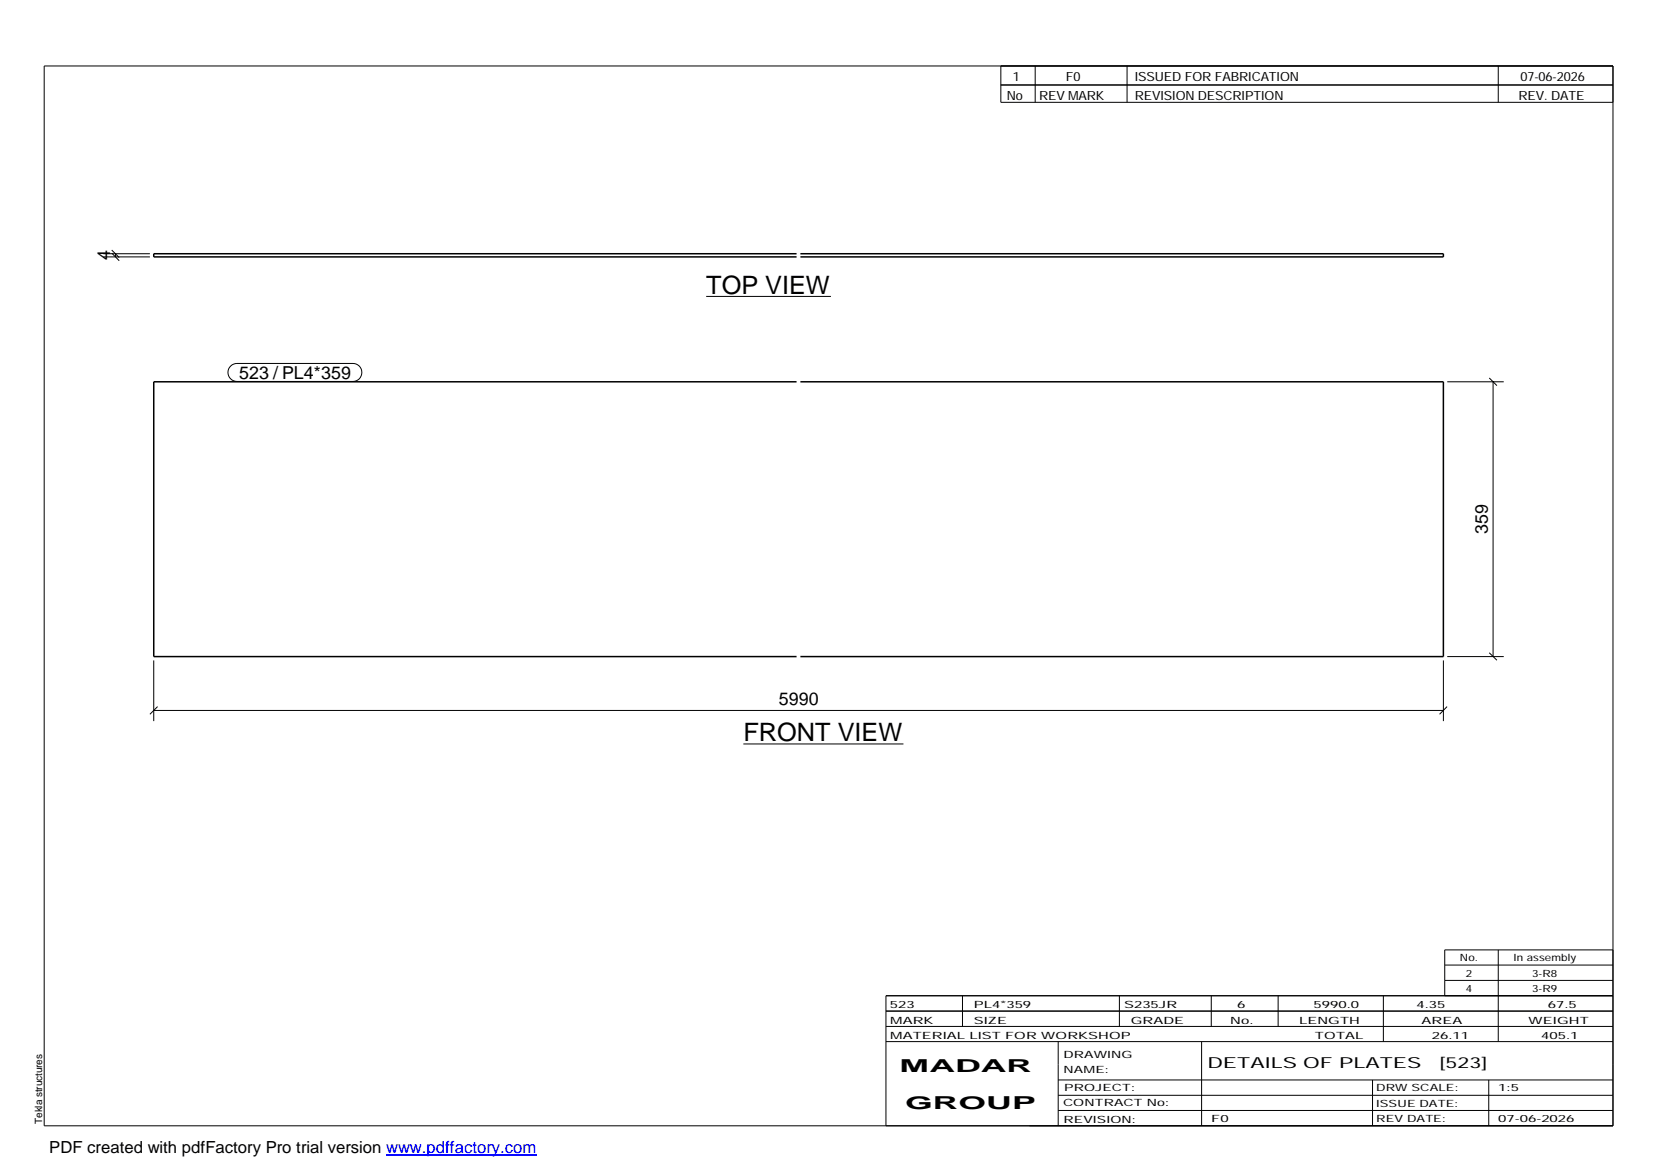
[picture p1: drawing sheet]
<svg xmlns="http://www.w3.org/2000/svg" width="420mm" height="297mm" viewBox="0 0 420 297" stroke-linecap="round" stroke-linejoin="round" font-family="sans-serif">
<defs><g id="words">
<g font-size="6.4">
<text x="179.3" y="74.5">TOP VIEW</text>
<text x="188.7" y="188.2">FRONT VIEW</text>
</g>
<g font-size="4.5">
<text x="27.9" y="66.1" transform="rotate(-90 27.9 66.1)">4</text>
<text x="60.7" y="96.3">523 / PL4*359</text>
<text x="377.7" y="135.6" transform="rotate(-90 377.7 135.6)">359</text>
<text x="197.7" y="179">5990</text>
<text x="228.4" y="272.3">MADAR</text>
<text x="229.8" y="281.6">GROUP</text>
</g>
<text font-size="4.2" x="12.5" y="292.7">PDF created with pdfFactory Pro trial version www.pdffactory.com</text>
<g font-size="3.9">
<text x="306.5" y="271.3">DETAILS OF PLATES</text>
<text x="365.4" y="271.3">[523]</text>
</g>
<g font-size="3.2">
<text x="257.1" y="20.5">1</text>
<text x="270.6" y="20.5">F0</text>
<text x="288.1" y="20.5">ISSUED FOR FABRICATION</text>
<text x="386" y="20.5">07-06-2026</text>
<text x="255.6" y="25.5">No</text>
<text x="263.8" y="25.5">REV MARK</text>
<text x="288.1" y="25.5">REVISION DESCRIPTION</text>
<text x="385.5" y="25.5">REV. DATE</text>
</g>
<g font-size="2.5">
<text x="370.6" y="244.1">No.</text>
<text x="384.3" y="244.1">In assembly</text>
<text x="372.1" y="247.9">2</text>
<text x="372.1" y="251.8">4</text>
<text x="389" y="247.9">3-R8</text>
<text x="389" y="251.8">3-R9</text>
<text x="225.9" y="255.9">523</text>
<text x="247.3" y="255.9">PL4*359</text>
<text x="285.4" y="255.9">S235JR</text>
<text x="314.1" y="255.9">6</text>
<text x="333.5" y="255.9">5990.0</text>
<text x="359.6" y="255.9">4.35</text>
<text x="392.9" y="255.9">67.5</text>
<text x="226" y="263.7">MATERIAL LIST FOR WORKSHOP</text>
<text x="226" y="259.9">MARK</text>
<text x="247.2" y="259.9">SIZE</text>
<text x="287.1" y="259.9">GRADE</text>
<text x="312.3" y="259.9">No.</text>
<text x="329.8" y="259.9">LENGTH</text>
<text x="333.8" y="263.7">TOTAL</text>
<text x="360.9" y="259.9">AREA</text>
<text x="363.5" y="263.7">26.11</text>
<text x="388.1" y="259.9">WEIGHT</text>
<text x="391.3" y="263.7">405.1</text>
<text x="270" y="268.5">DRAWING</text>
<text x="270" y="272.5">NAME:</text>
<text x="269.9" y="280.9">CONTRACT No:</text>
<text x="270.2" y="277">PROJECT:</text>
<text x="349.4" y="277.1">DRW SCALE:</text>
<text x="349.4" y="281">ISSUE DATE:</text>
<text x="380.4" y="277.1">1:5</text>
<text x="10.7" y="285.4" transform="rotate(-90 10.7 285.4)">Tekla structures</text>
<text x="270" y="285">REVISION:</text>
<text x="307.5" y="284.8">F0</text>
<text x="349.4" y="284.8">REV DATE:</text>
<text x="380.4" y="284.8">07-06-2026</text>
</g>
</g></defs>
<path d="M202.2 64.4h-163.2v.8h163.2M203.2 64.4h163.2v.8h-163.2M202.2 96.9h-163.2v69.8h163.2M203.2 96.9h163.2v69.8h-163.2" fill="none" stroke="#000" stroke-width=".38"/>
<g fill="none" stroke="#000" stroke-width=".25">
<path d="M11.2 16.7h398.3v269.1h-398.3zM254.1 16.7v9.3h155.4M262.8 16.7v9.3M286.1 16.7v9.3M380.4 16.7v9.3M254.1 21.6h155.4M26.2 65.2h11.9M26.2 64.4h11.9M28.4 64.2l1.9 2M28.4 63.5l1.9 1.9M29.3 64.4v.8M179.3 75.3h31.6"/>
<path d="M58.5 92.9l.8-.5 .9-.1h29.4a2.29 2.29 0 0 1 2.3 2.3 2.29 2.29 0 0 1-2.3 2.2h-29.4a2.28 2.28 0 0 1-2.1-1.4 2.28 2.28 0 0 1 .4-2.5zM367.4 96.9h14.4M378.1 96l1.9 1.9M379.1 96.9v69.8M39 167.7v15.4M40 179.4l-1.9 1.9M366.4 167.7v15.4M367.4 179.4l-1.9 1.9M367.4 166.7h14.4M378.1 165.7l1.9 1.9M39 180.4h327.4M188.7 188.9h40.7"/>
<path d="M224.9 256.7h184.6M244.3 252.8v7.8M284.2 252.8v7.8M307.5 252.8v7.8M324.5 252.8v7.8M351.2 252.8v11.6M366.8 245h42.7M366.8 248.9h42.7M380.4 241.2v23.2M409.5 241.2h-42.7v11.6M409.5 252.8h-184.6v33M224.9 264.4h184.6"/>
<path d="M224.9 260.6h184.6M268.6 264.4v21.4M268.6 274.2h140.9M268.6 278.1h140.9M305.1 264.4v21.4M348.4 274.2v11.6M378 274.2v11.6M268.6 281.9h140.9"/>
</g>
<path d="M98 293.3h38.2" fill="none" stroke="#00f" stroke-width=".3"/>
<use href="#words"/>
</svg>
